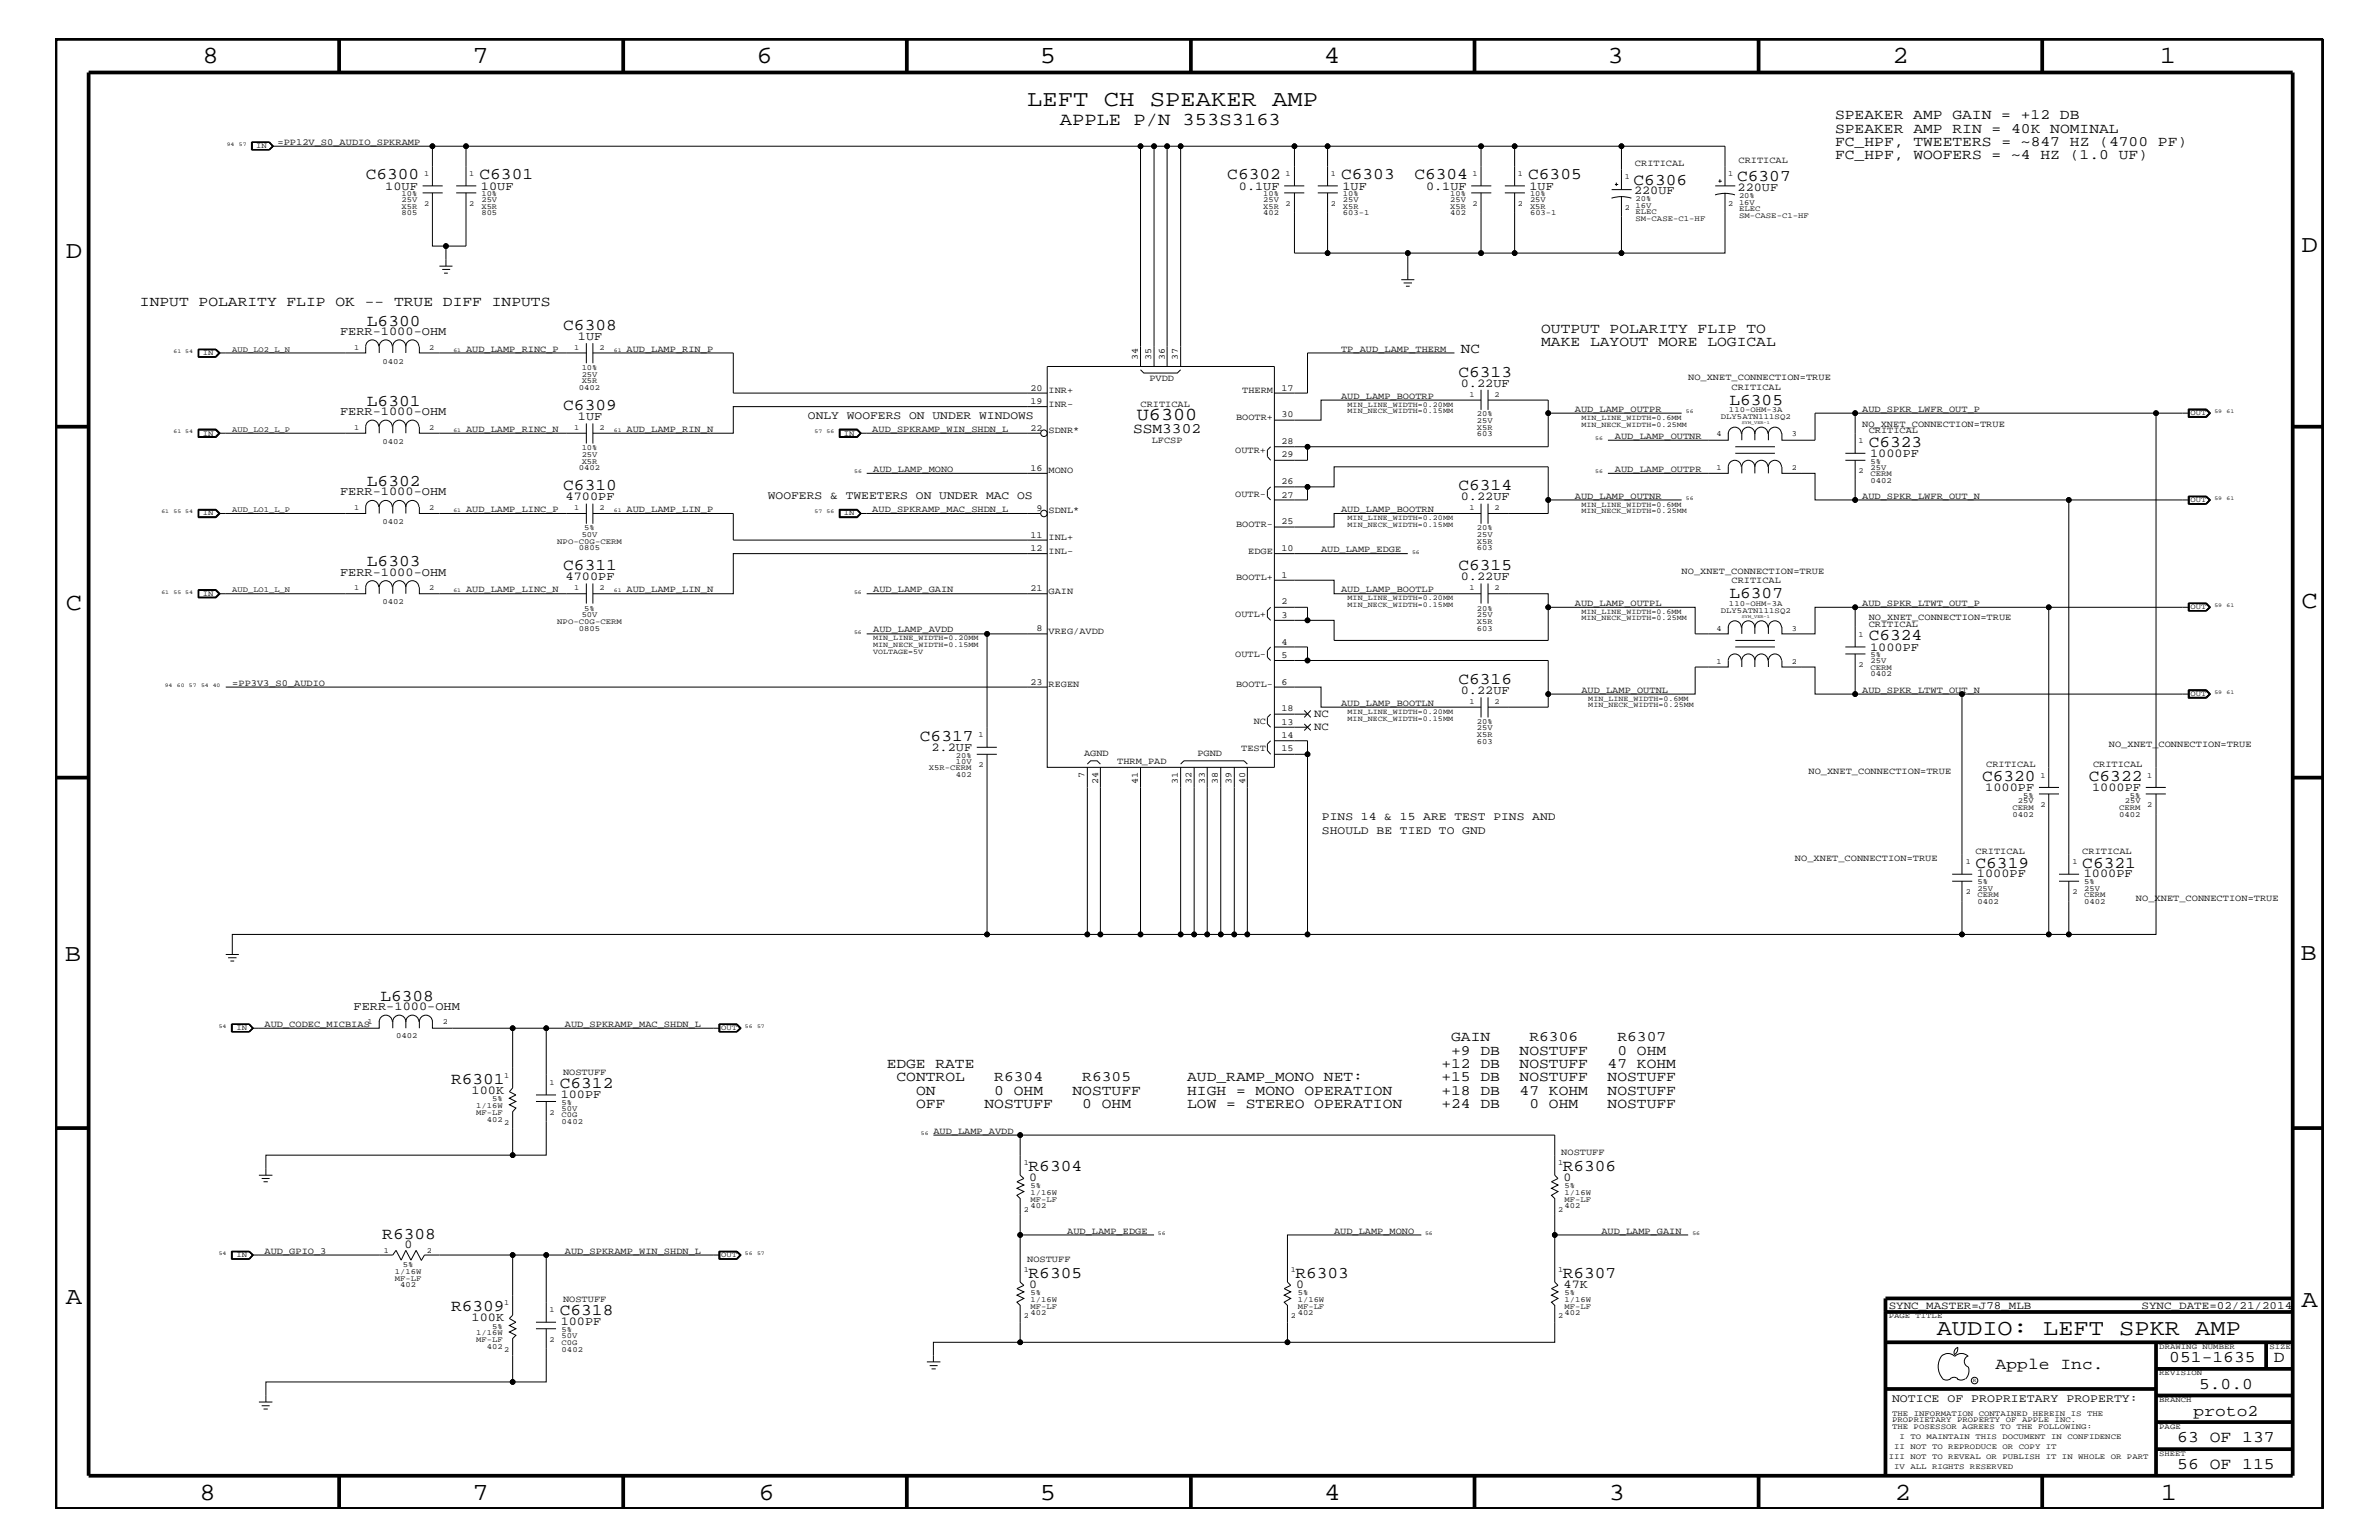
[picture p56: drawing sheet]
<svg xmlns="http://www.w3.org/2000/svg" width="432mm" height="279mm" viewBox="0 0 432 279" stroke-linecap="round" stroke-linejoin="round" font-family="sans-serif">
<defs><g id="words">
<g font-size="4.5">
<text x="36.7" y="11.5">8</text>
<text x="85.8" y="11.5">7</text>
<text x="137.3" y="11.5">6</text>
<text x="188.7" y="11.5">5</text>
<text x="240.3" y="11.5">4</text>
<text x="291.8" y="11.5">3</text>
<text x="343.5" y="11.5">2</text>
<text x="392" y="11.5">1</text>
<text x="11.9" y="46.8">D</text>
<text x="417.7" y="45.7">D</text>
<text x="11.9" y="110.6">C</text>
<text x="417.7" y="110.3">C</text>
<text x="11.8" y="174.3">B</text>
<text x="417.6" y="174.2">B</text>
<text x="11.9" y="236.7">A</text>
<text x="417.7" y="237.1">A</text>
<text x="36.2" y="272.1">8</text>
<text x="85.8" y="272.1">7</text>
<text x="137.7" y="272.1">6</text>
<text x="188.7" y="272.1">5</text>
<text x="240.4" y="272.1">4</text>
<text x="292" y="272.1">3</text>
<text x="343.9" y="272.1">2</text>
<text x="392.2" y="272.1">1</text>
</g>
<g font-size="4.1">
<text x="186.4" y="19.2">LEFT CH SPEAKER AMP</text>
<text x="351.5" y="242.3">AUDIO: LEFT SPKR AMP</text>
</g>
<g font-size="3.3">
<text x="192.4" y="22.7">APPLE P/N 353S3163</text>
<text x="206.3" y="76.2">U6300</text>
</g>
<g font-size="3">
<text x="66.4" y="32.5">C6300</text>
<text x="87" y="32.5">C6301</text>
<text x="222.8" y="32.5">C6302</text>
<text x="243.4" y="32.5">C6303</text>
<text x="256.7" y="32.5">C6304</text>
<text x="277.4" y="32.5">C6305</text>
<text x="296.5" y="33.6">C6306</text>
<text x="315.3" y="32.9">C6307</text>
<text x="66.6" y="59.1">L6300</text>
<text x="102.2" y="59.8">C6308</text>
<text x="264.7" y="68.4">C6313</text>
<text x="66.6" y="73.7">L6301</text>
<text x="102.2" y="74.4">C6309</text>
<text x="313.9" y="73.4">L6305</text>
<text x="339.2" y="81.1">C6323</text>
<text x="66.6" y="88.2">L6302</text>
<text x="102.2" y="88.9">C6310</text>
<text x="264.7" y="88.9">C6314</text>
<text x="66.6" y="102.7">L6303</text>
<text x="102.2" y="103.5">C6311</text>
<text x="264.7" y="103.5">C6315</text>
<text x="313.9" y="108.6">L6307</text>
<text x="339.2" y="116.2">C6324</text>
<text x="264.7" y="124.1">C6316</text>
<text x="167" y="134.4">C6317</text>
<text x="359.7" y="141.7">C6320</text>
<text x="379.1" y="141.7">C6322</text>
<text x="358.6" y="157.4">C6319</text>
<text x="378" y="157.4">C6321</text>
<text x="69" y="181.6">L6308</text>
<text x="81.9" y="196.7">R6301</text>
<text x="101.6" y="197.4">C6312</text>
<text x="186.7" y="212.5">R6304</text>
<text x="283.6" y="212.5">R6306</text>
<text x="69.4" y="224.7">R6308</text>
<text x="186.7" y="231.8">R6305</text>
<text x="235.1" y="231.8">R6303</text>
<text x="283.6" y="231.8">R6307</text>
<text x="81.9" y="237.9">R6309</text>
<text x="101.6" y="238.6">C6318</text>
<text x="362.2" y="248.4">Apple Inc.</text>
<text x="393.7" y="247.1">051-1635</text>
<text x="399.2" y="252">5.0.0</text>
<text x="412.7" y="247.1">D</text>
<text x="398.1" y="256.8">proto2</text>
<text x="395.2" y="261.6">63 OF 137</text>
<text x="395.2" y="266.6">56 OF 115</text>
</g>
<g font-size="2.6">
<text x="333.1" y="21.6">SPEAKER AMP GAIN = +12 DB</text>
<text x="333.1" y="28.9">FC_HPF, WOOFERS = ~4 HZ (1.0 UF)</text>
<text x="333.1" y="26.5">FC_HPF, TWEETERS = ~847 HZ (4700 PF)</text>
<text x="333.1" y="24.1">SPEAKER AMP RIN = 40K NOMINAL</text>
<text x="25.4" y="55.5">INPUT POLARITY FLIP OK -- TRUE DIFF INPUTS</text>
<text x="265.2" y="64">NC</text>
<text x="279.7" y="60.4">OUTPUT POLARITY FLIP TO</text>
<text x="279.7" y="62.9">MAKE LAYOUT MORE LOGICAL</text>
<text x="205.7" y="78.6">SSM3302</text>
<text x="263.4" y="188.9">GAIN</text>
<text x="263.4" y="191.4">+9 DB</text>
<text x="275.8" y="191.4">NOSTUFF</text>
<text x="277.6" y="188.9">R6306</text>
<text x="293.6" y="188.9">R6307</text>
<text x="293.6" y="191.4">0 OHM</text>
<text x="161" y="193.7">EDGE RATE</text>
<text x="162.7" y="196.2">CONTROL</text>
<text x="180.5" y="196.2">R6304</text>
<text x="196.4" y="196.2">R6305</text>
<text x="215.5" y="196.2">AUD_RAMP_MONO NET:</text>
<text x="261.6" y="196.2">+15 DB</text>
<text x="261.6" y="193.7">+12 DB</text>
<text x="275.8" y="196.2">NOSTUFF</text>
<text x="275.8" y="193.7">NOSTUFF</text>
<text x="291.8" y="196.2">NOSTUFF</text>
<text x="291.8" y="193.7">47 KOHM</text>
<text x="166.3" y="201">OFF</text>
<text x="166.3" y="198.7">ON</text>
<text x="178.7" y="201">NOSTUFF</text>
<text x="180.5" y="198.7">0 OHM</text>
<text x="194.7" y="198.7">NOSTUFF</text>
<text x="196.4" y="201">0 OHM</text>
<text x="215.5" y="201">LOW = STEREO OPERATION</text>
<text x="215.5" y="198.7">HIGH = MONO OPERATION</text>
<text x="261.6" y="201">+24 DB</text>
<text x="261.6" y="198.7">+18 DB</text>
<text x="275.8" y="198.7">47 KOHM</text>
<text x="277.6" y="201">0 OHM</text>
<text x="291.8" y="201">NOSTUFF</text>
<text x="291.8" y="198.7">NOSTUFF</text>
</g>
<g font-size="2.2">
<text x="69.9" y="34.4">10UF</text>
<text x="87.3" y="34.4">10UF</text>
<text x="224.9" y="34.4">0.1UF</text>
<text x="243.7" y="34.4">1UF</text>
<text x="258.8" y="34.4">0.1UF</text>
<text x="277.6" y="34.4">1UF</text>
<text x="296.6" y="35.2">220UF</text>
<text x="315.4" y="34.7">220UF</text>
<text x="61.7" y="60.8">FERR-1000-OHM</text>
<text x="104.9" y="61.7">1UF</text>
<text x="265.1" y="70.1">0.22UF</text>
<text x="61.7" y="75.4">FERR-1000-OHM</text>
<text x="104.9" y="76.2">1UF</text>
<text x="339.4" y="82.8">1000PF</text>
<text x="61.7" y="89.9">FERR-1000-OHM</text>
<text x="102.7" y="90.7">4700PF</text>
<text x="265.1" y="90.7">0.22UF</text>
<text x="61.7" y="104.4">FERR-1000-OHM</text>
<text x="102.7" y="105.3">4700PF</text>
<text x="265.1" y="105.3">0.22UF</text>
<text x="339.4" y="118.1">1000PF</text>
<text x="265.1" y="125.9">0.22UF</text>
<text x="169.1" y="136.2">2.2UF</text>
<text x="360.3" y="143.5">1000PF</text>
<text x="379.7" y="143.5">1000PF</text>
<text x="358.8" y="159.2">1000PF</text>
<text x="378.2" y="159.2">1000PF</text>
<text x="64.2" y="183.2">FERR-1000-OHM</text>
<text x="85.6" y="198.5">100K</text>
<text x="101.8" y="199.2">100PF</text>
<text x="186.8" y="214.2">0</text>
<text x="283.8" y="214.2">0</text>
<text x="73.4" y="226.4">0</text>
<text x="186.8" y="233.7">0</text>
<text x="235.3" y="233.7">0</text>
<text x="283.8" y="233.7">47K</text>
<text x="85.6" y="239.7">100K</text>
<text x="101.8" y="240.5">100PF</text>
</g>
<g font-size="2.1">
<text x="146.6" y="76.1">ONLY WOOFERS ON UNDER WINDOWS</text>
<text x="139.4" y="90.6">WOOFERS &amp; TWEETERS ON UNDER MAC OS</text>
<text x="239.9" y="148.8">PINS 14 &amp; 15 ARE TEST PINS AND</text>
<text x="239.9" y="151.2">SHOULD BE TIED TO GND</text>
<text x="343.4" y="254.4">NOTICE OF PROPRIETARY PROPERTY:</text>
</g>
<g font-size="2">
<text x="238.5" y="130.2">NC</text>
<text x="238.5" y="132.5">NC</text>
<text x="342.8" y="237.4">SYNC_MASTER=J78_MLB</text>
<text x="388.7" y="237.4">SYNC_DATE=02/21/2014</text>
</g>
<g font-size="1.7">
<text x="50.4" y="26.3">=PP12V_S0_AUDIO_SPKRAMP</text>
<text x="315.6" y="29.5">CRITICAL</text>
<text x="296.8" y="30.2">CRITICAL</text>
<text x="84.6" y="63.9">AUD_LAMP_RINC_P</text>
<text x="113.7" y="63.9">AUD_LAMP_RIN_P</text>
<text x="206.5" y="65.4" transform="rotate(-90 206.5 65.4)">34</text>
<text x="209" y="65.4" transform="rotate(-90 209 65.4)">35</text>
<text x="211.4" y="65.4" transform="rotate(-90 211.4 65.4)">36</text>
<text x="213.8" y="65.4" transform="rotate(-90 213.8 65.4)">37</text>
<text x="243.4" y="63.9">TP_AUD_LAMP_THERM</text>
<text x="187" y="70.9">20</text>
<text x="190.3" y="71.3">INR+</text>
<text x="208.6" y="69.2">PVDD</text>
<text x="225.5" y="71.3">THERM</text>
<text x="232.6" y="70.9">17</text>
<text x="306.4" y="68.9">NO_XNET_CONNECTION=TRUE</text>
<text x="314.3" y="70.7">CRITICAL</text>
<text x="187" y="73.3">19</text>
<text x="190.3" y="73.8">INR-</text>
<text x="207" y="73.8">CRITICAL</text>
<text x="224.4" y="76.2">BOOTR+</text>
<text x="232.6" y="75.7">30</text>
<text x="243.4" y="72.3">AUD_LAMP_BOOTRP</text>
<text x="285.8" y="74.7">AUD_LAMP_OUTPR</text>
<text x="338" y="77.4">NO_XNET_CONNECTION=TRUE</text>
<text x="338" y="74.7">AUD_SPKR_LWFR_OUT_P</text>
<text x="84.6" y="78.3">AUD_LAMP_RINC_N</text>
<text x="113.7" y="78.3">AUD_LAMP_RIN_N</text>
<text x="158.3" y="78.3">AUD_SPKRAMP_WIN_SHDN_L</text>
<text x="187" y="78.2">22</text>
<text x="190.3" y="78.6">SDNR*</text>
<text x="209" y="80.5">LFCSP</text>
<text x="224.2" y="82.2">OUTR+</text>
<text x="232.6" y="80.5">28</text>
<text x="232.6" y="83">29</text>
<text x="293.1" y="79.6">AUD_LAMP_OUTNR</text>
<text x="339.2" y="78.6">CRITICAL</text>
<text x="158.5" y="85.6">AUD_LAMP_MONO</text>
<text x="187" y="85.4">16</text>
<text x="190.3" y="85.9">MONO</text>
<text x="232.6" y="87.8">26</text>
<text x="293.1" y="85.6">AUD_LAMP_OUTPR</text>
<text x="84.6" y="92.9">AUD_LAMP_LINC_P</text>
<text x="113.7" y="92.9">AUD_LAMP_LIN_P</text>
<text x="158.3" y="92.9">AUD_SPKRAMP_MAC_SHDN_L</text>
<text x="188.1" y="92.7">9</text>
<text x="190.3" y="93.2">SDNL*</text>
<text x="224.2" y="90.1">OUTR-</text>
<text x="224.4" y="95.6">BOOTR-</text>
<text x="232.6" y="90.3">27</text>
<text x="232.6" y="95.1">25</text>
<text x="243.4" y="92.9">AUD_LAMP_BOOTRN</text>
<text x="285.8" y="90.5">AUD_LAMP_OUTNR</text>
<text x="338" y="90.5">AUD_SPKR_LWFR_OUT_N</text>
<text x="187" y="99.9">12</text>
<text x="187" y="97.6">11</text>
<text x="190.3" y="100.4">INL-</text>
<text x="190.3" y="98">INL+</text>
<text x="226.6" y="100.4">EDGE</text>
<text x="232.6" y="99.9">10</text>
<text x="239.8" y="100.2">AUD_LAMP_EDGE</text>
<text x="84.6" y="107.5">AUD_LAMP_LINC_N</text>
<text x="113.7" y="107.5">AUD_LAMP_LIN_N</text>
<text x="158.5" y="107.5">AUD_LAMP_GAIN</text>
<text x="187" y="107.2">21</text>
<text x="190.3" y="107.7">GAIN</text>
<text x="224.4" y="105.3">BOOTL+</text>
<text x="232.6" y="104.8">1</text>
<text x="243.4" y="107.5">AUD_LAMP_BOOTLP</text>
<text x="305.2" y="104.1">NO_XNET_CONNECTION=TRUE</text>
<text x="314.3" y="105.9">CRITICAL</text>
<text x="224.2" y="112">OUTL+</text>
<text x="232.6" y="112">3</text>
<text x="232.6" y="109.7">2</text>
<text x="285.8" y="109.9">AUD_LAMP_OUTPL</text>
<text x="338" y="109.9">AUD_SPKR_LTWT_OUT_P</text>
<text x="339.2" y="112.6">NO_XNET_CONNECTION=TRUE</text>
<text x="339.2" y="113.7">CRITICAL</text>
<text x="158.5" y="114.8">AUD_LAMP_AVDD</text>
<text x="188.1" y="114.5">8</text>
<text x="190.3" y="115">VREG/AVDD</text>
<text x="224.2" y="119.2">OUTL-</text>
<text x="232.6" y="119.3">5</text>
<text x="232.6" y="117">4</text>
<text x="42.2" y="124.4">=PP3V3_S0_AUDIO</text>
<text x="187" y="124.2">23</text>
<text x="190.3" y="124.7">REGEN</text>
<text x="224.4" y="124.7">BOOTL-</text>
<text x="232.6" y="124.2">6</text>
<text x="287" y="125.7">AUD_LAMP_OUTNL</text>
<text x="338" y="125.7">AUD_SPKR_LTWT_OUT_N</text>
<text x="227.6" y="131.3">NC</text>
<text x="232.6" y="131.5">13</text>
<text x="232.6" y="129.1">18</text>
<text x="243.4" y="128">AUD_LAMP_BOOTLN</text>
<text x="196.8" y="137.2">AGND</text>
<text x="217.3" y="137.2">PGND</text>
<text x="225.3" y="136.2">TEST</text>
<text x="232.6" y="136.3">15</text>
<text x="232.6" y="133.9">14</text>
<text x="382.8" y="135.6">NO_XNET_CONNECTION=TRUE</text>
<text x="196.8" y="141.2" transform="rotate(-90 196.8 141.2)">7</text>
<text x="199.3" y="142.3" transform="rotate(-90 199.3 142.3)">24</text>
<text x="202.8" y="138.5">THRM_PAD</text>
<text x="206.5" y="142.3" transform="rotate(-90 206.5 142.3)">41</text>
<text x="213.8" y="142.3" transform="rotate(-90 213.8 142.3)">31</text>
<text x="216.2" y="142.3" transform="rotate(-90 216.2 142.3)">32</text>
<text x="218.7" y="142.3" transform="rotate(-90 218.7 142.3)">33</text>
<text x="221.1" y="142.3" transform="rotate(-90 221.1 142.3)">38</text>
<text x="223.5" y="142.3" transform="rotate(-90 223.5 142.3)">39</text>
<text x="226" y="142.3" transform="rotate(-90 226 142.3)">40</text>
<text x="328.3" y="140.4">NO_XNET_CONNECTION=TRUE</text>
<text x="360.5" y="139.2">CRITICAL</text>
<text x="379.9" y="139.2">CRITICAL</text>
<text x="358.6" y="155">CRITICAL</text>
<text x="378" y="155">CRITICAL</text>
<text x="325.8" y="156.2">NO_XNET_CONNECTION=TRUE</text>
<text x="387.7" y="163.5">NO_XNET_CONNECTION=TRUE</text>
<text x="48" y="186.3">AUD_CODEC_MICBIAS</text>
<text x="102.5" y="186.3">AUD_SPKRAMP_MAC_SHDN_L</text>
<text x="102.2" y="195">NOSTUFF</text>
<text x="169.4" y="205.7">AUD_LAMP_AVDD</text>
<text x="283.4" y="209.6">NOSTUFF</text>
<text x="48" y="227.5">AUD_GPIO_3</text>
<text x="102.5" y="227.5">AUD_SPKRAMP_WIN_SHDN_L</text>
<text x="193.7" y="223.9">AUD_LAMP_EDGE</text>
<text x="242.1" y="223.9">AUD_LAMP_MONO</text>
<text x="290.7" y="223.9">AUD_LAMP_GAIN</text>
<text x="186.4" y="229">NOSTUFF</text>
<text x="102.2" y="236.2">NOSTUFF</text>
</g>
<g font-size="1.4">
<text x="46.5" y="26.9">IN</text>
<text x="72.9" y="35.6">10%</text>
<text x="77" y="31.9">1</text>
<text x="85.2" y="31.9">1</text>
<text x="87.4" y="35.6">10%</text>
<text x="229.3" y="35.6">10%</text>
<text x="233.3" y="31.9">1</text>
<text x="241.6" y="31.9">1</text>
<text x="243.8" y="35.6">10%</text>
<text x="263.2" y="35.6">10%</text>
<text x="267.3" y="31.9">1</text>
<text x="275.5" y="31.9">1</text>
<text x="277.7" y="35.6">10%</text>
<text x="294.9" y="32.5">1</text>
<text x="313.7" y="31.9">1</text>
<text x="315.6" y="35.9">20%</text>
<text x="72.9" y="37.9">X5R</text>
<text x="72.9" y="39.1">805</text>
<text x="72.9" y="36.7">25V</text>
<text x="77" y="37.4">2</text>
<text x="85.2" y="37.4">2</text>
<text x="87.4" y="37.9">X5R</text>
<text x="87.4" y="39.1">805</text>
<text x="87.4" y="36.7">25V</text>
<text x="229.3" y="37.9">X5R</text>
<text x="229.3" y="36.7">25V</text>
<text x="229.3" y="39.1">402</text>
<text x="233.3" y="37.4">2</text>
<text x="241.6" y="37.4">2</text>
<text x="243.8" y="37.9">X5R</text>
<text x="243.8" y="36.7">25V</text>
<text x="243.8" y="39.1">603-1</text>
<text x="263.2" y="37.9">X5R</text>
<text x="263.2" y="36.7">25V</text>
<text x="263.2" y="39.1">402</text>
<text x="267.3" y="37.4">2</text>
<text x="275.5" y="37.4">2</text>
<text x="277.7" y="39.1">603-1</text>
<text x="277.7" y="37.9">X5R</text>
<text x="277.7" y="36.7">25V</text>
<text x="294.9" y="38">2</text>
<text x="296.8" y="36.5">20%</text>
<text x="296.8" y="37.8">16V</text>
<text x="296.8" y="38.9">ELEC</text>
<text x="296.8" y="40.1">SM-CASE-C1-HF</text>
<text x="313.7" y="37.4">2</text>
<text x="315.6" y="37.2">16V</text>
<text x="315.6" y="38.2">ELEC</text>
<text x="315.6" y="39.5">SM-CASE-C1-HF</text>
<text x="36.8" y="64.5">IN</text>
<text x="42.2" y="63.9">AUD_LO2_L_N</text>
<text x="64.3" y="63.4">1</text>
<text x="69.4" y="66">0402</text>
<text x="77.9" y="63.4">2</text>
<text x="104.2" y="63.4">1</text>
<text x="108.8" y="63.4">2</text>
<text x="105.1" y="70.7">0402</text>
<text x="105.6" y="67.1">10%</text>
<text x="105.6" y="69.5">X5R</text>
<text x="105.6" y="68.4">25V</text>
<text x="266.7" y="72">1</text>
<text x="271.3" y="72">2</text>
<text x="244.6" y="75">MIN_NECK_WIDTH=0.15MM</text>
<text x="244.6" y="73.8">MIN_LINE_WIDTH=0.20MM</text>
<text x="268.1" y="75.6">20%</text>
<text x="268.1" y="76.8">25V</text>
<text x="287" y="77.4">MIN_NECK_WIDTH=0.25MM</text>
<text x="287" y="76.2">MIN_LINE_WIDTH=0.6MM</text>
<text x="312.3" y="76.1">DLY5ATN111SQ2</text>
<text x="313.8" y="74.7">110-OHM-3A</text>
<text x="397.6" y="75.4">OUT</text>
<text x="36.8" y="79">IN</text>
<text x="42.2" y="78.3">AUD_LO2_L_P</text>
<text x="64.3" y="78">1</text>
<text x="69.4" y="80.5">0402</text>
<text x="77.9" y="78">2</text>
<text x="104.2" y="78">1</text>
<text x="105.6" y="81.6">10%</text>
<text x="105.6" y="82.8">25V</text>
<text x="108.8" y="78">2</text>
<text x="153.2" y="79">IN</text>
<text x="268.1" y="78">X5R</text>
<text x="268.1" y="79.2">603</text>
<text x="311.6" y="79.2">4</text>
<text x="325.2" y="79.2">3</text>
<text x="337.3" y="80.5">1</text>
<text x="105.1" y="85.3">0402</text>
<text x="105.6" y="84.1">X5R</text>
<text x="311.6" y="85.3">1</text>
<text x="325.2" y="85.3">2</text>
<text x="337.3" y="85.9">2</text>
<text x="339.5" y="87.6">0402</text>
<text x="339.5" y="86.4">CERM</text>
<text x="339.5" y="85.2">25V</text>
<text x="339.5" y="84.1">5%</text>
<text x="36.8" y="93.5">IN</text>
<text x="42.2" y="92.9">AUD_LO1_L_P</text>
<text x="64.3" y="92.6">1</text>
<text x="69.4" y="95.1">0402</text>
<text x="77.9" y="92.6">2</text>
<text x="104.2" y="92.6">1</text>
<text x="108.8" y="92.6">2</text>
<text x="153.2" y="93.5">IN</text>
<text x="244.6" y="94.3">MIN_LINE_WIDTH=0.20MM</text>
<text x="244.6" y="95.6">MIN_NECK_WIDTH=0.15MM</text>
<text x="266.7" y="92.6">1</text>
<text x="271.3" y="92.6">2</text>
<text x="287" y="93.2">MIN_NECK_WIDTH=0.25MM</text>
<text x="287" y="92">MIN_LINE_WIDTH=0.6MM</text>
<text x="397.6" y="91.1">OUT</text>
<text x="101.1" y="98.7">NPO-C0G-CERM</text>
<text x="105.1" y="99.9">0805</text>
<text x="105.6" y="97.4">50V</text>
<text x="106" y="96.2">5%</text>
<text x="268.1" y="98.7">X5R</text>
<text x="268.1" y="99.9">603</text>
<text x="268.1" y="96.2">20%</text>
<text x="268.1" y="97.4">25V</text>
<text x="42.2" y="107.5">AUD_LO1_L_N</text>
<text x="64.3" y="107.1">1</text>
<text x="77.9" y="107.1">2</text>
<text x="104.2" y="107.1">1</text>
<text x="108.8" y="107.1">2</text>
<text x="266.7" y="107.1">1</text>
<text x="271.3" y="107.1">2</text>
<text x="36.8" y="108.1">IN</text>
<text x="69.4" y="109.7">0402</text>
<text x="101.1" y="113.1">NPO-C0G-CERM</text>
<text x="105.6" y="112">50V</text>
<text x="106" y="110.8">5%</text>
<text x="244.6" y="110.2">MIN_NECK_WIDTH=0.15MM</text>
<text x="244.6" y="108.9">MIN_LINE_WIDTH=0.20MM</text>
<text x="268.1" y="110.8">20%</text>
<text x="268.1" y="113.1">X5R</text>
<text x="268.1" y="112">25V</text>
<text x="287" y="111.4">MIN_LINE_WIDTH=0.6MM</text>
<text x="287" y="112.6">MIN_NECK_WIDTH=0.25MM</text>
<text x="312.3" y="111.2">DLY5ATN111SQ2</text>
<text x="313.8" y="109.9">110-OHM-3A</text>
<text x="397.6" y="110.5">OUT</text>
<text x="105.1" y="114.4">0805</text>
<text x="158.5" y="116.2">MIN_LINE_WIDTH=0.20MM</text>
<text x="158.5" y="118.6">VOLTAGE=5V</text>
<text x="158.5" y="117.4">MIN_NECK_WIDTH=0.15MM</text>
<text x="268.1" y="114.4">603</text>
<text x="311.6" y="114.4">4</text>
<text x="325.2" y="114.4">3</text>
<text x="337.3" y="115.6">1</text>
<text x="339.5" y="119.2">5%</text>
<text x="311.6" y="120.4">1</text>
<text x="325.2" y="120.4">2</text>
<text x="337.3" y="121">2</text>
<text x="339.5" y="122.7">0402</text>
<text x="339.5" y="121.5">CERM</text>
<text x="339.5" y="120.3">25V</text>
<text x="244.6" y="130.8">MIN_NECK_WIDTH=0.15MM</text>
<text x="244.6" y="129.6">MIN_LINE_WIDTH=0.20MM</text>
<text x="266.7" y="127.7">1</text>
<text x="268.1" y="131.3">20%</text>
<text x="271.3" y="127.7">2</text>
<text x="288.3" y="128.3">MIN_NECK_WIDTH=0.25MM</text>
<text x="288.3" y="127.1">MIN_LINE_WIDTH=0.6MM</text>
<text x="397.6" y="126.3">OUT</text>
<text x="173.5" y="137.4">20%</text>
<text x="177.6" y="133.8">1</text>
<text x="268.1" y="133.8">X5R</text>
<text x="268.1" y="135">603</text>
<text x="268.1" y="132.5">25V</text>
<text x="168.6" y="139.7">X5R-CERM</text>
<text x="173.5" y="138.5">10V</text>
<text x="173.5" y="140.9">402</text>
<text x="177.6" y="139.2">2</text>
<text x="370.3" y="141.1">1</text>
<text x="389.7" y="141.1">1</text>
<text x="365.3" y="147">CERM</text>
<text x="365.3" y="148.2">0402</text>
<text x="366.3" y="145.7">25V</text>
<text x="367.2" y="144.7">5%</text>
<text x="370.3" y="146.5">2</text>
<text x="384.6" y="147">CERM</text>
<text x="384.6" y="148.2">0402</text>
<text x="385.7" y="145.7">25V</text>
<text x="386.6" y="144.7">5%</text>
<text x="389.7" y="146.5">2</text>
<text x="356.8" y="156.8">1</text>
<text x="358.9" y="161.6">25V</text>
<text x="358.9" y="160.5">5%</text>
<text x="376.2" y="156.8">1</text>
<text x="378.3" y="161.6">25V</text>
<text x="378.3" y="160.5">5%</text>
<text x="356.8" y="162.2">2</text>
<text x="358.9" y="163.9">0402</text>
<text x="358.9" y="162.8">CERM</text>
<text x="376.2" y="162.2">2</text>
<text x="378.3" y="162.8">CERM</text>
<text x="378.3" y="163.9">0402</text>
<text x="66.7" y="185.9">1</text>
<text x="80.3" y="185.9">2</text>
<text x="42.9" y="186.9">IN</text>
<text x="71.9" y="188.4">0402</text>
<text x="130.9" y="186.9">OUT</text>
<text x="91.5" y="195.6">1</text>
<text x="99.7" y="196.8">1</text>
<text x="86.4" y="202.3">MF-LF</text>
<text x="86.4" y="201">1/16W</text>
<text x="88.4" y="203.5">402</text>
<text x="89.3" y="199.8">5%</text>
<text x="99.7" y="202.3">2</text>
<text x="101.9" y="204">0402</text>
<text x="101.9" y="202.7">C0G</text>
<text x="101.9" y="201.5">50V</text>
<text x="101.9" y="200.4">5%</text>
<text x="91.5" y="204.1">2</text>
<text x="185.8" y="211.4">1</text>
<text x="187" y="215.6">5%</text>
<text x="282.8" y="211.4">1</text>
<text x="284" y="215.6">5%</text>
<text x="185.8" y="219.8">2</text>
<text x="187" y="216.9">1/16W</text>
<text x="187" y="218">MF-LF</text>
<text x="187" y="219.2">402</text>
<text x="282.8" y="219.8">2</text>
<text x="284" y="218">MF-LF</text>
<text x="284" y="216.9">1/16W</text>
<text x="284" y="219.2">402</text>
<text x="69.7" y="227.4">1</text>
<text x="77.5" y="227.4">2</text>
<text x="42.9" y="228.1">IN</text>
<text x="71.7" y="232.4">MF-LF</text>
<text x="71.7" y="231.1">1/16W</text>
<text x="72.6" y="233.5">402</text>
<text x="73.1" y="229.9">5%</text>
<text x="130.9" y="228.1">OUT</text>
<text x="185.8" y="230.7">1</text>
<text x="234.3" y="230.7">1</text>
<text x="282.8" y="230.7">1</text>
<text x="91.5" y="236.8">1</text>
<text x="99.7" y="238">1</text>
<text x="185.8" y="239.2">2</text>
<text x="187" y="236.2">1/16W</text>
<text x="187" y="237.4">MF-LF</text>
<text x="187" y="238.6">402</text>
<text x="187" y="235">5%</text>
<text x="234.3" y="239.2">2</text>
<text x="235.5" y="237.4">MF-LF</text>
<text x="235.5" y="236.2">1/16W</text>
<text x="235.5" y="238.6">402</text>
<text x="235.5" y="235">5%</text>
<text x="282.8" y="239.2">2</text>
<text x="284" y="237.4">MF-LF</text>
<text x="284" y="236.2">1/16W</text>
<text x="284" y="238.6">402</text>
<text x="284" y="235">5%</text>
<text x="342.8" y="239.2">PAGE TITLE</text>
<text x="86.4" y="243.5">MF-LF</text>
<text x="86.4" y="242.3">1/16W</text>
<text x="88.4" y="244.7">402</text>
<text x="89.3" y="241.1">5%</text>
<text x="91.5" y="245.3">2</text>
<text x="99.7" y="243.5">2</text>
<text x="101.9" y="245.2">0402</text>
<text x="101.9" y="244">C0G</text>
<text x="101.9" y="242.8">50V</text>
<text x="101.9" y="241.7">5%</text>
<text x="391.9" y="244.7">DRAWING NUMBER</text>
<text x="411.9" y="244.7">SIZE</text>
<text x="391.9" y="249.5">REVISION</text>
<text x="343.4" y="256.8">THE INFORMATION CONTAINED HEREIN IS THE</text>
<text x="391.9" y="254.4">BRANCH</text>
<text x="343.4" y="258">PROPRIETARY PROPERTY OF APPLE INC.</text>
<text x="343.4" y="259.3">THE POSESSOR AGREES TO THE FOLLOWING:</text>
<text x="343.8" y="262.9">II NOT TO REPRODUCE OR COPY IT</text>
<text x="344.8" y="261.1">I TO MAINTAIN THIS DOCUMENT IN CONFIDENCE</text>
<text x="391.9" y="259.3">PAGE</text>
<text x="342.8" y="264.7">III NOT TO REVEAL OR PUBLISH IT IN WHOLE OR PART</text>
<text x="343.8" y="266.6">IV ALL RIGHTS RESERVED</text>
<text x="391.9" y="264.1">SHEET</text>
</g>
<g font-size="1">
<text x="41.1" y="26.5">94</text>
<text x="43.3" y="26.5">57</text>
<text x="31.5" y="64">61 54</text>
<text x="82.3" y="63.9">61</text>
<text x="111.4" y="63.9">61</text>
<text x="306" y="75">56</text>
<text x="401.9" y="75">59</text>
<text x="404.1" y="75">61</text>
<text x="31.5" y="78.6">61 54</text>
<text x="82.3" y="78.3">61</text>
<text x="111.4" y="78.3">61</text>
<text x="147.8" y="78.6">57</text>
<text x="150" y="78.6">56</text>
<text x="289.6" y="79.9">56</text>
<text x="155" y="85.9">56</text>
<text x="289.6" y="85.9">56</text>
<text x="29.3" y="93.2">61</text>
<text x="31.5" y="93.2">55 54</text>
<text x="82.3" y="92.9">61</text>
<text x="111.4" y="92.9">61</text>
<text x="147.8" y="93.2">57</text>
<text x="150" y="93.2">56</text>
<text x="306" y="90.7">56</text>
<text x="401.9" y="90.7">59</text>
<text x="404.1" y="90.7">61</text>
<text x="256.3" y="100.4">56</text>
<text x="29.3" y="107.7">61</text>
<text x="31.5" y="107.7">55 54</text>
<text x="82.3" y="107.5">61</text>
<text x="111.4" y="107.5">61</text>
<text x="155" y="107.7">56</text>
<text x="401.9" y="110.2">59</text>
<text x="404.1" y="110.2">61</text>
<text x="155" y="115">56</text>
<text x="29.9" y="124.7">94</text>
<text x="32.1" y="124.7">60</text>
<text x="34.3" y="124.7">57</text>
<text x="36.5" y="124.7">54 40</text>
<text x="401.9" y="125.9">59</text>
<text x="404.1" y="125.9">61</text>
<text x="39.7" y="186.5">54</text>
<text x="135.2" y="186.5">56</text>
<text x="137.4" y="186.5">57</text>
<text x="167.1" y="205.9">56</text>
<text x="39.7" y="227.7">54</text>
<text x="135.2" y="227.7">56</text>
<text x="137.4" y="227.7">57</text>
<text x="210.1" y="224.1">56</text>
<text x="258.7" y="224.1">56</text>
<text x="307.2" y="224.1">56</text>
<text x="358.1" y="250.7">R</text>
</g>
<g font-size=".8">
<text x="316.1" y="76.9">SYM_VER-1</text>
<text x="316.1" y="112">SYM_VER-1</text>
</g>
</g></defs>
<g fill="none" stroke="#000" stroke-width=".18">
<path d="M45.6 25.8h3.3l.7 .7-.7 .7h-3.3zM45.7 27.1h3.2M45.7 25.8v1.4M45.7 25.9h3.2M45.8 25.9v1.2M48.9 25.9l.6 .6-.6 .6M48.9 25.8l.7 .7M48.9 25.9l.5 .6M49.4 26.5l-.5 .6M49.4 26.5h29.1M49.6 26.5l-.7 .7M76.7 35h3.6"/>
<path d="M76.7 33.7h3.6M78.5 35v9.6h2.4v3.7M82.8 35h3.6M82.8 33.7h3.6M84.6 26.5h-6.1v7.2M84.6 35v9.6h-3.7M207 26.5h-122.4v7.2M209.5 26.5h-2.5v40M211.8 26.5h-2.3v40M214.3 26.5h-2.5v40M233.1 35h3.6M233.1 33.7h3.6"/>
<path d="M235 26.5h-20.7v40M235 35v10.9h6M239.2 35h3.6M239.2 33.7h3.6M241 35v10.9h27.8v-10.9M241 26.5h-6v7.2M267 35h3.7M267 33.7h3.7M268.8 26.5h-27.8v7.2M273.1 35h3.7M273.1 33.7h3.7M274.9 35v10.9h-6.1"/>
<path d="M274.9 26.5h-6.1v7.2M292.5 36a5.9 5.9 0 0 1 3.6 0M292.5 34.4h3.7M293.1 33.5h.6M293.4 33.1v.6M294.3 26.5h-19.4v7.2M311.3 35.4a5.9 5.9 0 0 1 3.6 0M311.3 33.7h3.7M311.9 32.9h.6M312.2 32.5v.6M313.1 35v10.9h-18.8v-10.3M313.1 33.7v-7.2h-18.8v7.9"/>
<path d="M79.8 48.3h2.3M80.3 48.9h1.4M80.6 49.6h.7M254.3 50.7h2.4M254.8 51.3h1.5M255.2 51.9h.7M255.5 45.9v4.8M274.9 45.9h19.4M36 77.8h3.2l.8 .8-.8 .8h-3.2zM36 77.9h3.2l.7 .7-.7 .8M36.1 78h3l.7 .6-.7 .7h-3zM39.1 63.4h-3v1.3h3"/>
<path d="M39.1 78l.6 .6M39.1 63.4l.7 .6-.7 .7M39.1 63.4l.6 .6M39.2 63.4h-3.2v1.4h3.2M39.2 63.4l.8 .6-.8 .8M39.2 63.4l.7 .6-.7 .8M39.7 78.6l-.6 .6h-3M39.7 64l-.6 .7M68.7 77.4a1.19 1.19 0 0 0-1.1-1.2 1.19 1.19 0 0 0-1.2 1.2v1.2h-26.7M68.7 62.9a1.19 1.19 0 0 0-1.1-1.2 1.19 1.19 0 0 0-1.2 1.2v1.1h-26.7M71.2 77.4a1.19 1.19 0 0 0-1.2-1.2 1.19 1.19 0 0 0-1.2 1.2v1.2M71.2 62.9a1.19 1.19 0 0 0-1.2-1.2 1.19 1.19 0 0 0-1.2 1.2v1.1"/>
<path d="M73.7 77.4a1.19 1.19 0 0 0-1.2-1.2 1.19 1.19 0 0 0-1.2 1.2v1.2M73.7 77.4a1.19 1.19 0 0 1 1.1-1.2 1.19 1.19 0 0 1 1.2 1.2M73.7 62.9a1.19 1.19 0 0 0-1.2-1.2 1.19 1.19 0 0 0-1.2 1.2v1.1M73.7 62.9a1.19 1.19 0 0 1 1.1-1.2 1.19 1.19 0 0 1 1.2 1.2M73.7 62.9v1.1M73.7 77.4v1.2M76.1 77.4v1.2h30.3M76.1 62.9v1.1h30.3M106.4 62.3v3.6M106.4 76.8v3.7M107.6 62.3v3.6M107.6 76.8v3.7"/>
<path d="M107.6 64h25.5v7.3h57M152.3 77.8h3.3l.7 .8-.7 .8h-3.3zM152.4 78h3.1M152.5 78v1.2h3l.6-.6M155.5 78l.7 .6-.7 .7h-3.1M155.5 78l.6 .6M156.1 78.6h32.7M156.3 78.6l-.8-.7h-3.1v1.5M156.3 78.6l-.8 .8M190.1 66.5h41.2v72.7h-41.2zM190.1 73.8h-57v4.8h-25.5M207 67.1l.6 .6h6.1l.6-.6"/>
<path d="M264 64h-26.7v7.3h-6M268.8 72.6h-29v3.6h-8.5M268.8 70.7v3.7M270.1 72.6h10.9v8.5h-49.7M270.1 70.7v3.7M281 75h24.2M313.7 78.6v1.3h-21.9M313.7 78.7a1.19 1.19 0 0 1 1.2-1.2 1.19 1.19 0 0 1 1.2 1.2M316.1 78.7a1.19 1.19 0 0 1 1.2-1.2 1.19 1.19 0 0 1 1.2 1.2 1.19 1.19 0 0 1 1.2-1.2 1.19 1.19 0 0 1 1.2 1.2M316.1 78.6v1.3M318.5 78.6v1.3M321 78.7a1.19 1.19 0 0 1 1.2-1.2 1.19 1.19 0 0 1 1.1 1.2"/>
<path d="M321 78.6v1.3M336.7 75h-7.3v4.9h-6v-1.3M391.3 75h-54.6v7.2M397.2 74.2h3.3l.7 .8-.7 .7h-3.3zM397.3 75.7v-1.4h3.2l.7 .7-.7 .7M397.3 75h-6v67.9M397.3 74.4h3.1l.7 .6-.7 .6h-3.1zM400.4 74.4l.6 .6-.6 .6h-3.1M36 92.4h3.2l.8 .8-.8 .7h-3.2zM36 92.5h3.2l.7 .7-.7 .6h-3.2M36.1 92.5v1.3M36.1 92.6h3l.6 .6"/>
<path d="M39.1 92.5l.7 .7-.7 .6M39.7 93.2l-.6 .6h-3M68.7 92a1.19 1.19 0 0 0-1.1-1.2 1.19 1.19 0 0 0-1.2 1.2v1.2h-26.7M71.2 92a1.19 1.19 0 0 0-1.2-1.2 1.19 1.19 0 0 0-1.2 1.2v1.2M73.7 92a1.19 1.19 0 0 0-1.2-1.2 1.19 1.19 0 0 0-1.2 1.2v1.2M73.7 92a1.19 1.19 0 0 1 1.1-1.2 1.19 1.19 0 0 1 1.2 1.2M73.7 92v1.2M76.1 92v1.2h30.3M106.4 91.4v3.6M107.6 91.4v3.6M107.6 93.2h25.5v4.8h57M152.3 92.4h3.3l.7 .8-.7 .7h-3.3z"/>
<path d="M152.5 92.6h3l.6 .6-.6 .6h-3zM155.5 92.5h-3.1v1.3h3.1M155.5 92.5l.7 .7-.7 .6M155.5 92.5l.8 .7M156.1 93.2h32.7M156.3 93.2l-.8 .6M157.3 85.9h32.8M230.6 81.1l-.6 .5v1.2l.6 .7M230.6 88.3l-.6 .6v1.2l.6 .6M231.3 88.3h6v2.4h-6M237.3 88.3h4.8v-3.6h38.9v8.5h-10.9M237.3 81.1v2.4h-6"/>
<path d="M268.8 93.2h-26.7v2.4h-10.8M268.8 91.4v3.6M270.1 91.4v3.6M281 90.7h24.2M315 81.1h7.2M315 82.2h7.2M316.1 84.7a1.19 1.19 0 0 0-1.2-1.2 1.19 1.19 0 0 0-1.2 1.2v1.2h-21.9M318.5 84.7a1.19 1.19 0 0 1 1.2-1.2 1.19 1.19 0 0 1 1.2 1.2M318.5 84.7a1.19 1.19 0 0 0-1.2-1.2 1.19 1.19 0 0 0-1.2 1.2v1.2M318.5 84.7v1.2M323.3 84.7a1.19 1.19 0 0 0-1.1-1.2 1.19 1.19 0 0 0-1.2 1.2v1.2M334.9 82.2h3.7"/>
<path d="M334.9 83.5h3.7M336.7 83.5v7.2h-7.3v-4.8h-6v-1.2M336.7 90.7h60.6M375.5 90.7v67.9M397.3 90v1.5M400.4 90.1h-3.1v1.3h3.1M400.4 90.1l.7 .6-.7 .7M400.4 90.1l.6 .6-.6 .7M400.5 90h-3.3v1.5h3.3M400.5 90l.7 .7-.7 .8M36 107h3.2l.8 .7-.8 .8h-3.2zM36 107h3.2l.7 .7-.7 .7h-3.2"/>
<path d="M36.1 107v1.4M36.1 107.1h3l.6 .6M39.1 107l.7 .7-.7 .7M39.7 107.7l-.6 .6h-3M68.7 106.5a1.19 1.19 0 0 0-1.1-1.1 1.19 1.19 0 0 0-1.2 1.1v1.2h-26.7M71.2 106.5a1.19 1.19 0 0 0-1.2-1.1 1.19 1.19 0 0 0-1.2 1.1v1.2M73.7 106.5a1.19 1.19 0 0 0-1.2-1.1 1.19 1.19 0 0 0-1.2 1.1v1.2M73.7 106.5a1.19 1.19 0 0 1 1.1-1.1 1.19 1.19 0 0 1 1.2 1.1M73.7 106.5v1.2M76.1 106.5v1.2h30.3M106.4 105.9v3.6M107.6 105.9v3.6"/>
<path d="M157.3 107.7h32.8M157.3 115h21.9M190.1 100.4h-57v7.3h-25.5M190.1 115h-10.9v20.6M230.6 110.2l-.6 .6v1.2l.6 .6M230.6 117.4l-.6 .7v1.1l.6 .6M231.3 105.3h10.8v2.4h26.7M231.3 117.4h6v2.4M231.3 119.8h49.7v8.5h-10.9M231.3 100.4h24.2M231.3 112.6h6M268.8 105.9v3.6"/>
<path d="M270.1 107.7h10.9v8.5h-38.9v-3.6h-4.8v-2.4h-6M270.1 105.9v3.6M281 110.2h26.7v4.8h6v-1.3M313.7 113.8a1.19 1.19 0 0 1 1.2-1.2 1.19 1.19 0 0 1 1.2 1.2M315 116.2h7.2M315 117.4h7.2M316.1 119.8a1.19 1.19 0 0 0-1.2-1.2 1.19 1.19 0 0 0-1.2 1.2v1.2h-6v4.9h-26.7M316.1 113.8a1.19 1.19 0 0 1 1.2-1.2 1.19 1.19 0 0 1 1.2 1.2 1.19 1.19 0 0 1 1.2-1.2 1.19 1.19 0 0 1 1.2 1.2M316.1 113.7v1.3M318.5 119.8a1.19 1.19 0 0 1 1.2-1.2 1.19 1.19 0 0 1 1.2 1.2M318.5 119.8a1.19 1.19 0 0 0-1.2-1.2 1.19 1.19 0 0 0-1.2 1.2v1.2M318.5 113.7v1.3"/>
<path d="M318.5 119.8v1.2M321 113.8a1.19 1.19 0 0 1 1.2-1.2 1.19 1.19 0 0 1 1.1 1.2M321 113.7v1.3M323.3 119.8a1.19 1.19 0 0 0-1.1-1.2 1.19 1.19 0 0 0-1.2 1.2v1.2M323.4 113.7v1.3h6v-4.8h7.3v7.2M334.9 117.4h3.7M334.9 118.6h3.7M336.7 118.6v7.3h-7.3v-4.9h-6v-1.2M336.7 110.2h60.6M371.9 110.2v32.7M397.3 109.4v1.5M400.4 109.5h-3.1v1.3h3.1"/>
<path d="M400.4 109.5l.7 .7-.7 .6M400.4 109.5l.6 .7-.6 .6M400.5 109.4h-3.3v1.5h3.3M400.5 109.4l.7 .8-.7 .7M41 124.7h149.1M177.3 136.8h3.6M177.3 135.6h3.6M179.2 136.8v32.7h-137v3.7M197.4 138.6l.6-.6h1.1l.6 .6M197.4 139.2v30.3h2.3v-30.3M207 139.2v30.3h-7.3M214.3 139.2v30.3h-7.3"/>
<path d="M214.3 138.6l.6-.6h10.9l.6 .6M216.7 139.2v30.3h-2.4M219.1 139.2v30.3h-2.4M221.6 139.2v30.3h-2.5M224 139.2v30.3h-2.4M226.4 139.2v30.3h-2.4M230.6 134.4l-.6 .6v1.2l.6 .6M230.6 129.6l-.6 .6v1.1l.6 .6M231.3 136.8h6v32.7h-10.9M231.3 124.7h8.5v3.6h29M231.3 129.6h6M231.3 131.9h6"/>
<path d="M231.3 134.4h6v2.4M236.7 128.9l1.2 1.3M236.7 131.3l1.2 1.2M237.9 128.9l-1.2 1.3M237.9 131.3l-1.2 1.2M268.8 126.5v3.7M270.1 126.5v3.7M336.7 125.9h60.6M356.1 125.9v32.7M397.2 125.2h3.3l.7 .7-.7 .8h-3.3zM397.3 125.2v1.4h3.2l.7-.7-.7-.7M397.3 125.3h3.1l.7 .6-.7 .6h-3.1z"/>
<path d="M397.3 125.3h3.1l.6 .6-.6 .6M354.3 159.9h3.7M354.3 158.6h3.7M356.1 159.9v9.6M370.1 144h3.6M370.1 142.9h3.6M371.9 144v25.5M373.7 159.9h3.7M373.7 158.6h3.7M375.5 159.9v9.6M389.5 144h3.6M389.5 142.9h3.6"/>
<path d="M391.3 144v25.5h-15.8M41 173.2h2.3M41.4 173.8h1.5M41.8 174.4h.7M179.2 169.5h18.2M237.3 169.5h138.2M42 185.8h3.3l.7 .7-.7 .7h-3.3zM42.1 185.8v1.4M42.1 187.1h3.1M42.1 185.9h3.1M42.2 185.9v1.2M45.2 185.9l.7 .6-.7 .6"/>
<path d="M45.2 185.8l.8 .7M45.2 185.9l.6 .6M45.8 186.5l-.6 .6M46 186.5l-.8 .7M68.8 185.3v1.2h-23M68.8 185.4a1.19 1.19 0 0 1 1.2-1.2 1.19 1.19 0 0 1 1.2 1.2M71.3 185.4a1.19 1.19 0 0 1 1.2-1.2 1.19 1.19 0 0 1 1.2 1.2 1.19 1.19 0 0 1 1.1-1.2 1.19 1.19 0 0 1 1.2 1.2M71.3 185.3v1.2M73.7 185.3v1.2M76.1 185.4a1.19 1.19 0 0 1 1.2-1.2 1.19 1.19 0 0 1 1.2 1.2M76.1 185.3v1.2M78.5 185.3v1.2h14.5"/>
<path d="M97.3 199.8h3.6M97.3 198.7h3.6M99.1 186.5h-6.1v10.9l-.5 .7 1.1 .6-1.1 .5 1.1 .6-1.1 .6 1.1 .6-.6 .7v7.9h-44.7v3.6M99.1 199.8v9.8h-6.1M130.6 185.8v1.4M130.6 186.5h-31.5v12.2M133.7 185.9h-3.1v1.2h3.1M133.7 185.9l.7 .6-.7 .6M133.7 185.9l.6 .6-.6 .6M133.8 185.8h-3.3v1.4h3.3M133.8 185.8l.7 .7-.7 .7M47 213.2h2.4"/>
<path d="M47.5 213.8h1.4M47.8 214.4h.8M169.4 205.9h15.8M42 227h3.3l.7 .7-.7 .8h-3.3zM42.1 228.4h3.1M42.1 227v1.5M42.1 227.1h3.1M42.2 227.1v1.3M45.2 227.1l.7 .6-.7 .7M45.2 227l.8 .7M45.2 227.1l.6 .6M45.8 227.7l-.6 .7"/>
<path d="M45.8 227.7h25.5l.6-.8 .9 1.7 .9-1.7 .9 1.7 .9-1.7 1 1.7M46 227.7l-.8 .8M76.5 228.7l.5-1h16v10.9l-.5 .6 1.1 .7-1.1 .6 1.1 .6-1.1 .6 1.1 .6-.6 .6v7.8h-44.7v3.7M93 227.7h37.6M97.3 239.9h3.6M99.1 227.7v12.2M130.6 227v1.5M133.7 227.1h-3.1v1.3h3.1M133.7 227.1l.7 .6-.7 .7M133.7 227.1l.6 .6-.6 .7M133.8 227h-3.3v1.5h3.3M133.8 227l.7 .7-.7 .8"/>
<path d="M185.2 224.1h24.3M258 224.1h-24.3v8.5l.6 .6-1.2 .6 1.2 .6-1.2 .6 1.2 .6-1.2 .6 .6 .6v6.7h-48.5M282.2 224.1h24.2M47 254.4h2.4M47.5 255h1.4M47.8 255.6h.8M97.3 241.1h3.6M99.1 241.1v9.6h-6.1M168.2 247.1h2.5M168.7 247.8h1.5M169.1 248.4h.7M233.7 243.5h48.5v-6.7l-.6-.6 1.2-.6-1.2-.6 1.2-.6-1.2-.6 1.2-.6-.6-.6v-15.1l-.6-.6 1.2-.7-1.2-.6 1.2-.6-1.2-.6 1.2-.6-.6-.6v-7.3h-97v7.3l.6 .6-1.2 .6 1.2 .6-1.2 .6 1.2 .6-1.2 .7 .6 .6v15.1l.6 .6-1.2 .6 1.2 .6-1.2 .6 1.2 .6-1.2 .6 .6 .6v6.7h-15.8v3.6"/>
<path d="M352.3 246.1a1.72 1.72 0 0 1 2.5 0 1.69 1.69 0 0 1 2.4 0M352.4 246a3.2 3.2 0 0 0 .4 4.3l.8 .1 .4-.2M354 250.2l.7-.3 .7 .3M355.2 250.2l.7 .2 .7-.2M355.3 244.4v.3a1.18 1.18 0 0 1-.6 1.1M355.4 244.4a.99 .99 0 0 0-.6 1.4M357.2 246a1.04 1.04 0 0 0-.7 1 1.04 1.04 0 0 0 .7 1M357.3 248l.1 .7a2.11 2.11 0 0 1-.6 1.5"/>
<circle cx="78.5" cy="26.5" r=".42"/>
<circle cx="84.6" cy="26.5" r=".42"/>
<circle cx="207" cy="26.5" r=".42"/>
<circle cx="209.5" cy="26.5" r=".42"/>
<circle cx="211.8" cy="26.5" r=".42"/>
<circle cx="214.3" cy="26.5" r=".42"/>
<circle cx="234.9" cy="26.5" r=".42"/>
<circle cx="241" cy="26.5" r=".42"/>
<circle cx="268.8" cy="26.5" r=".42"/>
<circle cx="274.9" cy="26.5" r=".42"/>
<circle cx="294.3" cy="26.5" r=".42"/>
<circle cx="80.9" cy="44.6" r=".42"/>
<circle cx="241" cy="45.9" r=".42"/>
<circle cx="255.5" cy="45.9" r=".42"/>
<circle cx="268.8" cy="45.9" r=".42"/>
<circle cx="274.9" cy="45.9" r=".42"/>
<circle cx="294.3" cy="45.9" r=".42"/>
<circle cx="189.5" cy="78.6" r=".59"/>
<circle cx="281" cy="75" r=".42"/>
<circle cx="336.7" cy="75" r=".42"/>
<circle cx="391.3" cy="75" r=".42"/>
<circle cx="189.5" cy="93.2" r=".59"/>
<circle cx="237.3" cy="88.3" r=".42"/>
<circle cx="237.3" cy="81.1" r=".42"/>
<circle cx="281" cy="90.7" r=".42"/>
<circle cx="336.7" cy="90.7" r=".42"/>
<circle cx="375.5" cy="90.7" r=".42"/>
<circle cx="179.2" cy="115" r=".42"/>
<circle cx="237.3" cy="119.8" r=".42"/>
<circle cx="237.3" cy="112.6" r=".42"/>
<circle cx="281" cy="110.2" r=".42"/>
<circle cx="336.7" cy="110.2" r=".42"/>
<circle cx="371.9" cy="110.2" r=".42"/>
<circle cx="237.3" cy="136.8" r=".42"/>
<circle cx="281" cy="125.9" r=".42"/>
<circle cx="336.7" cy="125.9" r=".42"/>
<circle cx="356.1" cy="125.9" r=".42"/>
<circle cx="179.2" cy="169.5" r=".42"/>
<circle cx="197.4" cy="169.5" r=".42"/>
<circle cx="199.7" cy="169.5" r=".42"/>
<circle cx="207" cy="169.5" r=".42"/>
<circle cx="214.3" cy="169.5" r=".42"/>
<circle cx="216.7" cy="169.5" r=".42"/>
<circle cx="219.1" cy="169.5" r=".42"/>
<circle cx="221.6" cy="169.5" r=".42"/>
<circle cx="224" cy="169.5" r=".42"/>
<circle cx="226.4" cy="169.5" r=".42"/>
<circle cx="237.3" cy="169.5" r=".42"/>
<circle cx="356.1" cy="169.5" r=".42"/>
<circle cx="371.9" cy="169.5" r=".42"/>
<circle cx="375.5" cy="169.5" r=".42"/>
<circle cx="93" cy="186.5" r=".42"/>
<circle cx="99.1" cy="186.5" r=".42"/>
<circle cx="93" cy="209.6" r=".42"/>
<circle cx="185.2" cy="205.9" r=".42"/>
<circle cx="93" cy="227.7" r=".42"/>
<circle cx="99.1" cy="227.7" r=".42"/>
<circle cx="185.2" cy="224.1" r=".42"/>
<circle cx="282.2" cy="224.1" r=".42"/>
<circle cx="93" cy="250.7" r=".42"/>
<circle cx="185.2" cy="243.5" r=".42"/>
<circle cx="233.7" cy="243.5" r=".42"/>
<circle cx="358.4" cy="250.5" r=".59"/>
</g>
<g fill="none" stroke="#000" stroke-width=".68" stroke-linecap="butt">
<path d="M10.1 7.1h411.5v266.7h-411.5zM16.1 13.2h400v254.5h-400zM61.6 7.1v6.1M113.1 7.1v6.1M164.6 7.1v6.1M216.2 7.1v6.1M267.6 7.1v6.1M319.2 7.1v6.1M370.7 7.1v6.1M10.1 77.4h6M416.1 77.4h5.5M10.1 141.1h6"/>
<path d="M416.1 141.1h5.5M10.1 204.7h6M416.1 204.7h5.5M342.2 238h73.9M416.1 235.6h-73.9v32.1M342.2 243.5h73.9M342.2 252h49.1M391.3 248.4h24.8M391.3 243.5v24.2M391.3 258h24.8M391.3 253.2h24.8M411.3 243.5v4.9"/>
<path d="M61.6 267.7v6.1M113.1 267.7v6.1M164.6 267.7v6.1M216.2 268v5.8M267.6 267.7v6.1M319.2 267.7v6.1M370.7 267.7v6.1M391.3 262.9h24.8"/>
</g>
<g fill="#000">
<circle cx="78.5" cy="26.5" r=".42"/>
<circle cx="84.6" cy="26.5" r=".42"/>
<circle cx="207" cy="26.5" r=".42"/>
<circle cx="209.5" cy="26.5" r=".42"/>
<circle cx="211.8" cy="26.5" r=".42"/>
<circle cx="214.3" cy="26.5" r=".42"/>
<circle cx="234.9" cy="26.5" r=".42"/>
<circle cx="241" cy="26.5" r=".42"/>
<circle cx="268.8" cy="26.5" r=".42"/>
<circle cx="274.9" cy="26.5" r=".42"/>
<circle cx="294.3" cy="26.5" r=".42"/>
<circle cx="80.9" cy="44.6" r=".42"/>
<circle cx="241" cy="45.9" r=".42"/>
<circle cx="255.5" cy="45.9" r=".42"/>
<circle cx="268.8" cy="45.9" r=".42"/>
<circle cx="274.9" cy="45.9" r=".42"/>
<circle cx="294.3" cy="45.9" r=".42"/>
<circle cx="281" cy="75" r=".42"/>
<circle cx="336.7" cy="75" r=".42"/>
<circle cx="391.3" cy="75" r=".42"/>
<circle cx="237.3" cy="88.3" r=".42"/>
<circle cx="237.3" cy="81.1" r=".42"/>
<circle cx="281" cy="90.7" r=".42"/>
<circle cx="336.7" cy="90.7" r=".42"/>
<circle cx="375.5" cy="90.7" r=".42"/>
<circle cx="179.2" cy="115" r=".42"/>
<circle cx="237.3" cy="119.8" r=".42"/>
<circle cx="237.3" cy="112.6" r=".42"/>
<circle cx="281" cy="110.2" r=".42"/>
<circle cx="336.7" cy="110.2" r=".42"/>
<circle cx="371.9" cy="110.2" r=".42"/>
<circle cx="237.3" cy="136.8" r=".42"/>
<circle cx="281" cy="125.9" r=".42"/>
<circle cx="336.7" cy="125.9" r=".42"/>
<circle cx="356.1" cy="125.9" r=".42"/>
<circle cx="179.2" cy="169.5" r=".42"/>
<circle cx="197.4" cy="169.5" r=".42"/>
<circle cx="199.7" cy="169.5" r=".42"/>
<circle cx="207" cy="169.5" r=".42"/>
<circle cx="214.3" cy="169.5" r=".42"/>
<circle cx="216.7" cy="169.5" r=".42"/>
<circle cx="219.1" cy="169.5" r=".42"/>
<circle cx="221.6" cy="169.5" r=".42"/>
<circle cx="224" cy="169.5" r=".42"/>
<circle cx="226.4" cy="169.5" r=".42"/>
<circle cx="237.3" cy="169.5" r=".42"/>
<circle cx="356.1" cy="169.5" r=".42"/>
<circle cx="371.9" cy="169.5" r=".42"/>
<circle cx="375.5" cy="169.5" r=".42"/>
<circle cx="93" cy="186.5" r=".42"/>
<circle cx="99.1" cy="186.5" r=".42"/>
<circle cx="93" cy="209.6" r=".42"/>
<circle cx="185.2" cy="205.9" r=".42"/>
<circle cx="93" cy="227.7" r=".42"/>
<circle cx="99.1" cy="227.7" r=".42"/>
<circle cx="185.2" cy="224.1" r=".42"/>
<circle cx="282.2" cy="224.1" r=".42"/>
<circle cx="93" cy="250.7" r=".42"/>
<circle cx="185.2" cy="243.5" r=".42"/>
<circle cx="233.7" cy="243.5" r=".42"/>
</g>
<use href="#words"/>
</svg>
